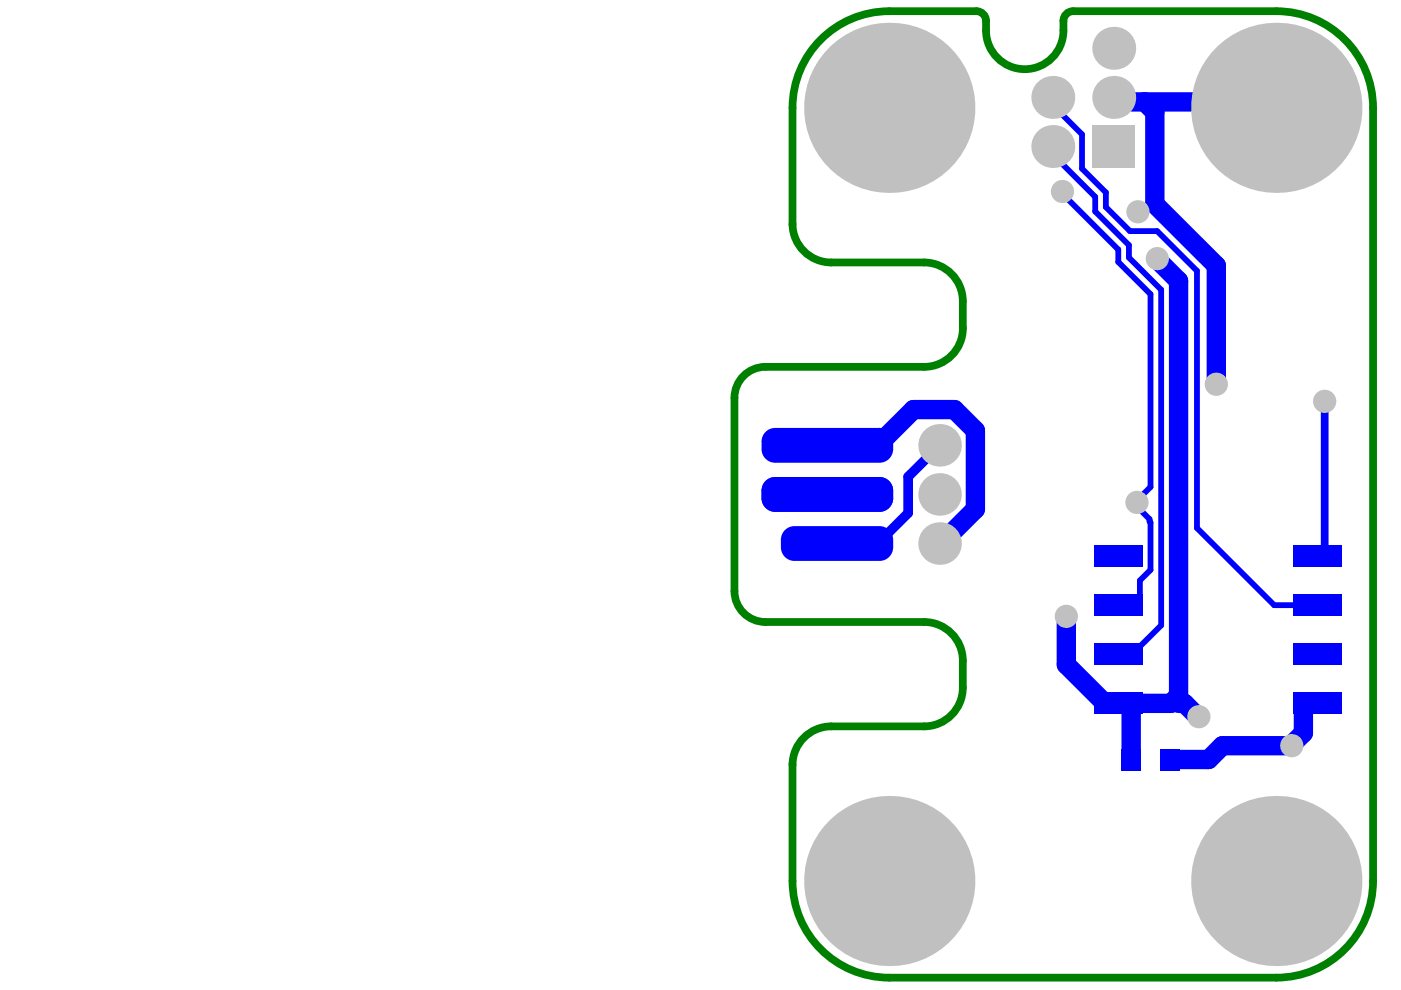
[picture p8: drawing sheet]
<svg xmlns="http://www.w3.org/2000/svg" width="297mm" height="210mm" viewBox="0 0 297 210" stroke-linecap="round" stroke-linejoin="round" font-family="sans-serif">
<path d="M168 47.7v-24.8a20.5 20.5 0 0 1 20.5-20.5h18.5a2.05 2.05 0 0 1 2.1 2 9.3 9.3 0 0 0 2.4 7.9 8.2 8.2 0 0 0 8.9 1.7 8.2 8.2 0 0 0 5.1-7.5 3.7 3.7 0 0 1 .6-3.5l.9-.6h.5h43.1a20.5 20.5 0 0 1 20.5 20.5v163.9a20.5 20.5 0 0 1-20.5 20.5h-82.1a20.5 20.5 0 0 1-20.5-20.5v-24.8M168 47.5a8.2 8.2 0 0 0 8.2 8.2h19.7a8.2 8.2 0 0 1 8.2 8.1v5.8M195.9 77.8h-33.6a6.6 6.6 0 0 0-6.6 6.5v41a6.6 6.6 0 0 0 6.6 6.6h33.6a8.2 8.2 0 0 1 8.2 8.2v5.7a8.2 8.2 0 0 1-8.2 8.2h-19.7a8.2 8.2 0 0 0-8.2 8.2M204.2 69.6a8.2 8.2 0 0 1-8.3 8.2" fill="none" stroke="#008000" stroke-width="1.6"/>
<path d="M280.9 85.1v31.4l-1.5 1.4M196.7 114.1v1.1" fill="none" stroke="#00f" stroke-width="1.6"/>
<path d="M236.1 20.7l1 .9h32.2l1.3 1.3M242.7 21.6l2.1 2.2v19.5l13.1 13v25.2M245.4 54.8v.3l4.5 4.5v87.9l-1.7 1.6h-11l-.2-.2h-2.9l-8-8v-10.2M175.6 94.4h10.5l7.6-7.6h8.7l4.4 4.5v16.7l-7.3 7.2h-.3M239.6 149.1l.2 .2v11.7M249.9 149.1h1.2l2.9 2.9h.2M279.4 149.1h-2.8l-.3 .2v6.1l-2.4 2.5v.2h-14.7l-3 2.9h-8.2" fill="none" stroke="#00f" stroke-width="4.1"/>
<path d="M236.1 10.2l.4 .4h-.7M223.2 20.7v1.6l6.2 6.2v7.3l5.1 5v3.1l5.1 5.1h5.7l8.5 8.4v54.6l16.4 16.3h9.2M223.2 31.1v1.7l9 8.9v3.1l7.2 7.2v2.6l6.8 6.8v71.2l-6.2 6.1h-2.8M225.3 40.6v.5l11.8 11.8v2.6l6.8 6.9v40.9l-2.8 2.8v.4M241.1 106.5v.9l2.6 2.7v.5l.2 .2v10l-2.2 2.3v3.6l-1.7 1.6h-2.8" fill="none" stroke="#00f" stroke-width="1.2"/>
<path d="M199.2 94.4l-6.6 6.7v7.7l-6.5 6.4h-8.4" fill="none" stroke="#00f" stroke-width="2.1"/>
<g fill="#c0c0c0">
<circle cx="175.8" cy="104.8" r="2.46"/>
<circle cx="273.9" cy="158.1" r="2.46"/>
<circle cx="245.4" cy="54.8" r="2.46"/>
<circle cx="226.1" cy="130.7" r="2.46"/>
<circle cx="241.1" cy="106.5" r="2.46"/>
<circle cx="257.9" cy="81.5" r="2.46"/>
<circle cx="241.3" cy="44.9" r="2.46"/>
<circle cx="225.3" cy="40.6" r="2.46"/>
<circle cx="254.2" cy="152" r="2.46"/>
<circle cx="280.9" cy="85.1" r="2.46"/>
<circle cx="270.6" cy="22.9" r="18"/>
<circle cx="188.5" cy="22.9" r="18"/>
<circle cx="199.2" cy="94.4" r="4.5"/>
<circle cx="199.2" cy="104.8" r="4.5"/>
<circle cx="223.2" cy="31.1" r="4.6"/>
<circle cx="236.1" cy="10.2" r="4.6"/>
<circle cx="236.1" cy="20.7" r="4.6"/>
<circle cx="223.2" cy="20.7" r="4.6"/>
<circle cx="270.6" cy="186.8" r="18"/>
<circle cx="188.5" cy="186.8" r="18"/>
<circle cx="199.2" cy="115.2" r="4.5"/>
</g>
<path d="M231.6 26.5h9.1v9.1h-9.1z" fill-rule="evenodd" fill="#c0c0c0"/>
<g fill="#00f">
<path d="M161.5 104l2.8-2.9h22.2l2.9 2.9v1.6l-2.9 2.9h-22.2l-2.8-2.9z" fill-rule="evenodd"/>
<path d="M165.6 114.4l2.8-2.8h18.1l2.9 2.8v1.7l-2.9 2.8h-18.1l-2.8-2.8z" fill-rule="evenodd"/>
<path d="M161.5 93.6l2.8-2.9h22.2l2.9 2.9v1.6l-2.9 2.9h-22.2l-2.8-2.9z" fill-rule="evenodd"/>
<path d="M161.5 104l2.8-2.9h22.2l2.9 2.9v1.6l-2.9 2.9h-22.2l-2.8-2.9z" fill-rule="evenodd"/>
<path d="M274.3 146.9h10.2v4.5h-10.2z" fill-rule="evenodd"/>
<path d="M274.3 136.5h10.2v4.5h-10.2z" fill-rule="evenodd"/>
<path d="M274.3 126.1h10.2v4.5h-10.2z" fill-rule="evenodd"/>
<path d="M274.3 115.7h10.2v4.5h-10.2z" fill-rule="evenodd"/>
<path d="M232 115.6h10.3v4.6h-10.3z" fill-rule="evenodd"/>
<path d="M232 126.1h10.3v4.5h-10.3z" fill-rule="evenodd"/>
<path d="M232 136.5h10.3v4.5h-10.3z" fill-rule="evenodd"/>
<path d="M232 146.9h10.3v4.5h-10.3z" fill-rule="evenodd"/>
<path d="M246 158.8h4.1v4.5h-4.1z" fill-rule="evenodd"/>
<path d="M237.8 158.8h4.1v4.5h-4.1z" fill-rule="evenodd"/>
</g>
<g fill="#00f">
<path d="M161.5 104h2.8zM162.1 102.2a2.88 2.88 0 0 1 2.2-1.1v2.9h-2.8v-.6z"/>
<path d="M164.3 105.6v2.9zM161.5 105.6h2.8v2.9a2.88 2.88 0 0 1-2.8-2.9z"/>
<path d="M186.5 105.6h2.9zM186.5 105.6h2.9a2.88 2.88 0 0 1-2.9 2.9z"/>
<path d="M186.5 101.1v2.9zM186.5 101.1a2.88 2.88 0 0 1 2.9 2.9h-2.9z"/>
<path d="M165.6 114.4h2.8zM166.2 112.6a2.88 2.88 0 0 1 2.2-1v2.8h-2.8v-.6z"/>
<path d="M168.4 116.1v2.8zM165.6 116.1h2.8v2.8a2.88 2.88 0 0 1-2.8-2.8z"/>
<path d="M186.5 116.1h2.9zM186.5 116.1h2.9a2.88 2.88 0 0 1-2.9 2.8z"/>
<path d="M186.5 111.6v2.8zM186.5 111.6a2.88 2.88 0 0 1 2.9 2.8h-2.9z"/>
<path d="M161.5 93.6h2.8zM162.1 91.8a2.88 2.88 0 0 1 2.2-1.1v2.9h-2.8v-.7z"/>
<path d="M164.3 95.2v2.9zM161.5 95.2h2.8v2.9a2.88 2.88 0 0 1-2.8-2.9z"/>
<path d="M186.5 95.2h2.9zM186.5 95.2h2.9a2.88 2.88 0 0 1-2.9 2.9z"/>
<path d="M186.5 90.7v2.9zM186.5 90.7a2.88 2.88 0 0 1 2.9 2.9h-2.9z"/>
<path d="M161.5 104h2.8zM162.1 102.2a2.88 2.88 0 0 1 2.2-1.1v2.9h-2.8v-.6z"/>
<path d="M164.3 105.6v2.9zM161.5 105.6h2.8v2.9a2.88 2.88 0 0 1-2.8-2.9z"/>
<path d="M186.5 105.6h2.9zM186.5 105.6h2.9a2.88 2.88 0 0 1-2.9 2.9z"/>
<path d="M186.5 101.1v2.9zM186.5 101.1a2.88 2.88 0 0 1 2.9 2.9h-2.9z"/>
</g>
</svg>
